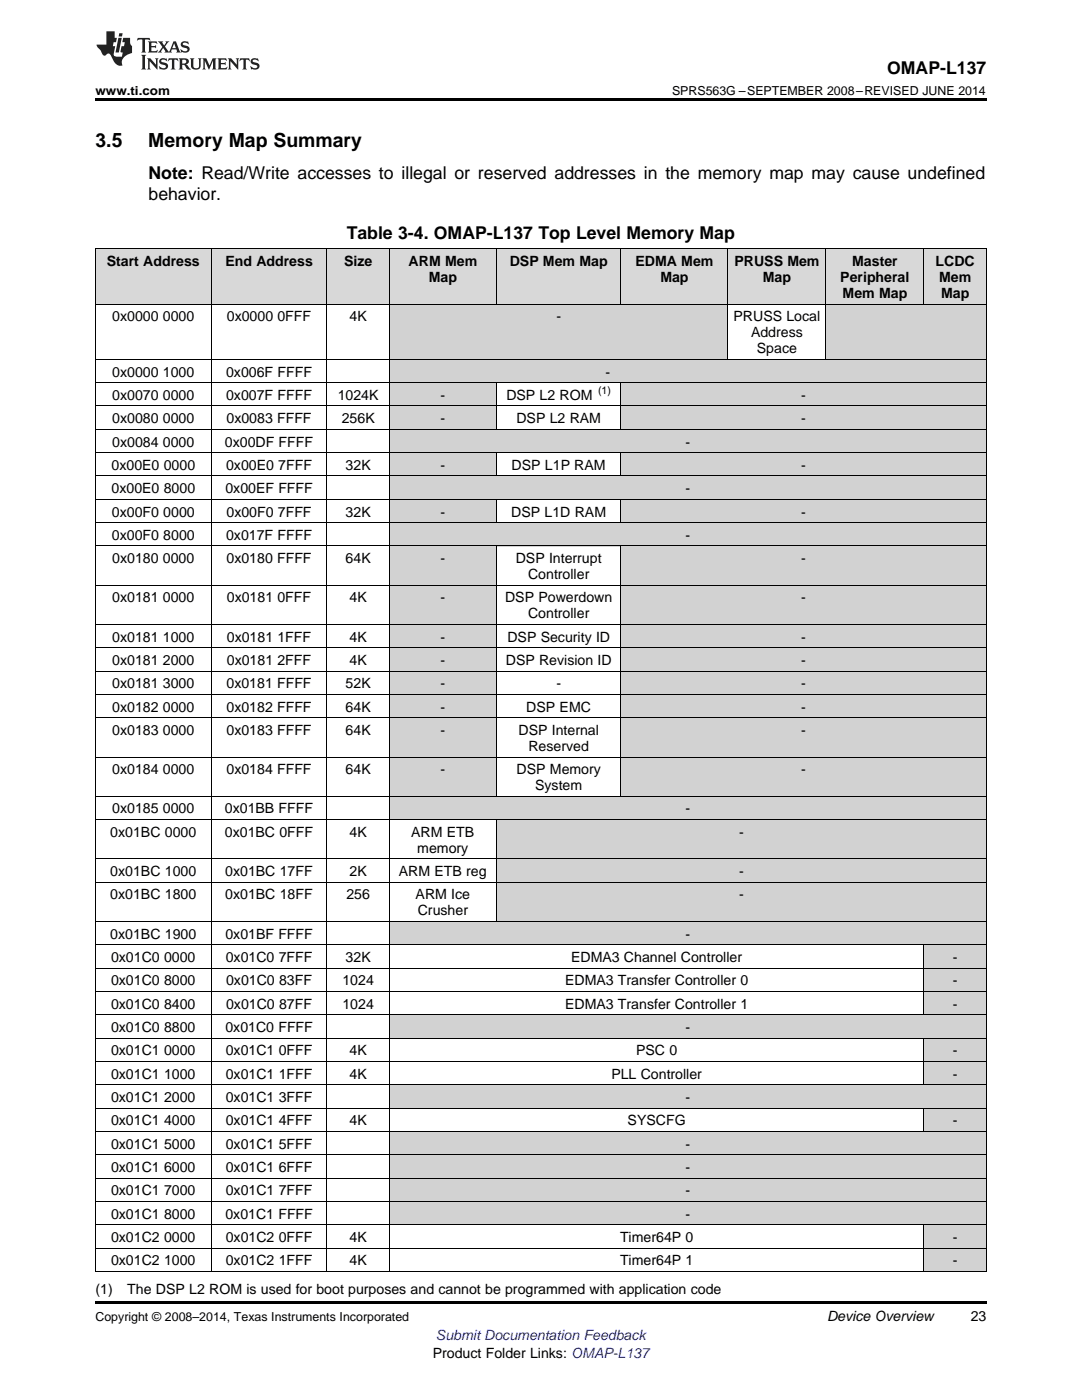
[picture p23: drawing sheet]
<svg xmlns="http://www.w3.org/2000/svg" width="216mm" height="279mm" viewBox="0 0 216 279" stroke-linecap="round" stroke-linejoin="round" font-family="sans-serif">
<defs><g id="words">
<g font-size="3.9">
<text x="19" y="29.3">3.5</text>
<text x="29.6" y="29.3">Memory Map Summary</text>
</g>
<g font-size="3.5">
<text x="177" y="14.8">OMAP-L137</text>
<text x="29.6" y="35.6">Note: Read/Write accesses to illegal or reserved addresses in the memory map may cause undefined</text>
<text x="29.6" y="39.9">behavior.</text>
<text x="69.2" y="47.6">Table 3-4. OMAP-L137 Top Level Memory Map</text>
</g>
<g font-size="2.8">
<text x="21.3" y="53.1">Start Address</text>
<text x="45" y="53.1">End Address</text>
<text x="68.7" y="53.1">Size</text>
<text x="81.5" y="53.1">ARM Mem</text>
<text x="101.7" y="53.1">DSP Mem Map</text>
<text x="126.8" y="53.1">EDMA Mem</text>
<text x="146.5" y="53.1">PRUSS Mem</text>
<text x="170" y="53.1">Master</text>
<text x="186.7" y="53.1">LCDC</text>
<text x="85.5" y="56.3">Map</text>
<text x="131.8" y="56.3">Map</text>
<text x="152.2" y="56.3">Map</text>
<text x="167.7" y="56.3">Peripheral</text>
<text x="168.1" y="59.5">Mem Map</text>
<text x="187.4" y="56.3">Mem</text>
<text x="187.8" y="59.5">Map</text>
<text x="22.4" y="64.1">0x0000</text>
<text x="32.5" y="64.1">0000</text>
<text x="45.3" y="64.1">0x0000</text>
<text x="55.4" y="64.1">0FFF</text>
<text x="69.7" y="64.1">4K</text>
<text x="111" y="64.1">-</text>
<text x="146.4" y="64.1">PRUSS Local</text>
<text x="149.9" y="67.3">Address</text>
<text x="151" y="70.5">Space</text>
<text x="22.4" y="75.1">0x0000</text>
<text x="32.5" y="75.1">1000</text>
<text x="45.1" y="75.1">0x006F FFFF</text>
<text x="120.8" y="75.1">-</text>
<text x="22.4" y="79.8">0x0070</text>
<text x="32.5" y="79.8">0000</text>
<text x="45.1" y="79.8">0x007F FFFF</text>
<text x="67.4" y="79.8">1024K</text>
<text x="87.9" y="79.8">-</text>
<text x="101" y="79.8">DSP L2 ROM</text>
<text x="159.9" y="79.8">-</text>
<text x="22.4" y="84.5">0x0080</text>
<text x="22.4" y="89.1">0x0084</text>
<text x="32.5" y="84.5">0000</text>
<text x="32.5" y="89.1">0000</text>
<text x="44.9" y="89.1">0x00DF FFFF</text>
<text x="45.2" y="84.5">0x0083 FFFF</text>
<text x="68.2" y="84.5">256K</text>
<text x="87.9" y="84.5">-</text>
<text x="103" y="84.5">DSP L2 RAM</text>
<text x="136.8" y="89.1">-</text>
<text x="159.9" y="84.5">-</text>
<text x="22.3" y="93.8">0x00E0</text>
<text x="32.7" y="93.8">0000</text>
<text x="45.1" y="93.8">0x00E0</text>
<text x="55.5" y="93.8">7FFF</text>
<text x="69" y="93.8">32K</text>
<text x="87.9" y="93.8">-</text>
<text x="102.1" y="93.8">DSP L1P RAM</text>
<text x="159.9" y="93.8">-</text>
<text x="22.3" y="98.4">0x00E0</text>
<text x="32.7" y="98.4">8000</text>
<text x="45" y="98.4">0x00EF FFFF</text>
<text x="136.8" y="98.4">-</text>
<text x="22.3" y="103.1">0x00F0</text>
<text x="22.3" y="107.7">0x00F0</text>
<text x="32.6" y="103.1">0000</text>
<text x="32.6" y="107.7">8000</text>
<text x="45.1" y="107.7">0x017F FFFF</text>
<text x="45.2" y="103.1">0x00F0</text>
<text x="55.4" y="103.1">7FFF</text>
<text x="69" y="103.1">32K</text>
<text x="87.9" y="103.1">-</text>
<text x="102" y="103.1">DSP L1D RAM</text>
<text x="136.8" y="107.7">-</text>
<text x="159.9" y="103.1">-</text>
<text x="22.4" y="112.4">0x0180</text>
<text x="32.5" y="112.4">0000</text>
<text x="45.2" y="112.4">0x0180 FFFF</text>
<text x="69" y="112.4">64K</text>
<text x="87.9" y="112.4">-</text>
<text x="102.9" y="112.4">DSP Interrupt</text>
<text x="159.9" y="112.4">-</text>
<text x="105.4" y="115.6">Controller</text>
<text x="22.4" y="120.2">0x0181</text>
<text x="32.5" y="120.2">0000</text>
<text x="45.3" y="120.2">0x0181</text>
<text x="55.4" y="120.2">0FFF</text>
<text x="69.7" y="120.2">4K</text>
<text x="87.9" y="120.2">-</text>
<text x="100.8" y="120.2">DSP Powerdown</text>
<text x="105.4" y="123.4">Controller</text>
<text x="159.9" y="120.2">-</text>
<text x="22.4" y="128.1">0x0181</text>
<text x="32.5" y="128.1">1000</text>
<text x="45.3" y="128.1">0x0181</text>
<text x="55.4" y="128.1">1FFF</text>
<text x="69.7" y="128.1">4K</text>
<text x="87.9" y="128.1">-</text>
<text x="101.2" y="128.1">DSP Security ID</text>
<text x="159.9" y="128.1">-</text>
<text x="22.4" y="132.7">0x0181</text>
<text x="22.4" y="137.4">0x0181</text>
<text x="32.5" y="132.7">2000</text>
<text x="32.5" y="137.4">3000</text>
<text x="45.2" y="137.4">0x0181 FFFF</text>
<text x="45.3" y="132.7">0x0181</text>
<text x="55.4" y="132.7">2FFF</text>
<text x="69" y="137.4">52K</text>
<text x="69.7" y="132.7">4K</text>
<text x="87.9" y="132.7">-</text>
<text x="87.9" y="137.4">-</text>
<text x="100.9" y="132.7">DSP Revision ID</text>
<text x="111" y="137.4">-</text>
<text x="159.9" y="132.7">-</text>
<text x="159.9" y="137.4">-</text>
<text x="22.4" y="142">0x0182</text>
<text x="32.5" y="142">0000</text>
<text x="45.2" y="142">0x0182 FFFF</text>
<text x="69" y="142">64K</text>
<text x="87.9" y="142">-</text>
<text x="105" y="142">DSP EMC</text>
<text x="159.9" y="142">-</text>
<text x="22.4" y="146.7">0x0183</text>
<text x="32.5" y="146.7">0000</text>
<text x="45.2" y="146.7">0x0183 FFFF</text>
<text x="69" y="146.7">64K</text>
<text x="87.9" y="146.7">-</text>
<text x="103.5" y="146.7">DSP Internal</text>
<text x="105.4" y="149.9">Reserved</text>
<text x="159.9" y="146.7">-</text>
<text x="22.4" y="154.5">0x0184</text>
<text x="32.5" y="154.5">0000</text>
<text x="45.2" y="154.5">0x0184 FFFF</text>
<text x="69" y="154.5">64K</text>
<text x="87.9" y="154.5">-</text>
<text x="103.1" y="154.5">DSP Memory</text>
<text x="159.9" y="154.5">-</text>
<text x="106.8" y="157.7">System</text>
<text x="22" y="167">0x01BC 0000</text>
<text x="22.4" y="162.3">0x0185</text>
<text x="32.5" y="162.3">0000</text>
<text x="44.9" y="162.3">0x01BB FFFF</text>
<text x="44.9" y="167">0x01BC 0FFF</text>
<text x="69.7" y="167">4K</text>
<text x="82.1" y="167">ARM ETB</text>
<text x="136.8" y="162.3">-</text>
<text x="147.5" y="167">-</text>
<text x="83.3" y="170.2">memory</text>
<text x="22" y="174.8">0x01BC 1000</text>
<text x="22" y="179.5">0x01BC 1800</text>
<text x="44.9" y="174.8">0x01BC 17FF</text>
<text x="44.9" y="179.5">0x01BC 18FF</text>
<text x="69.1" y="179.5">256</text>
<text x="69.7" y="174.8">2K</text>
<text x="79.6" y="174.8">ARM ETB reg</text>
<text x="82.9" y="179.5">ARM Ice</text>
<text x="147.5" y="174.8">-</text>
<text x="147.5" y="179.5">-</text>
<text x="83.4" y="182.7">Crusher</text>
<text x="22" y="187.3">0x01BC 1900</text>
<text x="22.2" y="192">0x01C0</text>
<text x="32.7" y="192">0000</text>
<text x="45" y="187.3">0x01BF FFFF</text>
<text x="45" y="192">0x01C0</text>
<text x="55.6" y="192">7FFF</text>
<text x="69" y="192">32K</text>
<text x="113.9" y="192">EDMA3 Channel Controller</text>
<text x="136.8" y="187.3">-</text>
<text x="190.1" y="192">-</text>
<text x="22.2" y="196.6">0x01C0</text>
<text x="32.7" y="196.6">8000</text>
<text x="45.1" y="196.6">0x01C0</text>
<text x="55.7" y="196.6">83FF</text>
<text x="68.3" y="196.6">1024</text>
<text x="112.7" y="196.6">EDMA3 Transfer Controller 0</text>
<text x="190.1" y="196.6">-</text>
<text x="22.2" y="201.3">0x01C0</text>
<text x="32.7" y="201.3">8400</text>
<text x="45.1" y="201.3">0x01C0</text>
<text x="55.7" y="201.3">87FF</text>
<text x="68.3" y="201.3">1024</text>
<text x="112.7" y="201.3">EDMA3 Transfer Controller 1</text>
<text x="190.1" y="201.3">-</text>
<text x="22.2" y="206">0x01C0</text>
<text x="32.7" y="206">8800</text>
<text x="45" y="206">0x01C0 FFFF</text>
<text x="136.8" y="206">-</text>
<text x="22.2" y="210.6">0x01C1</text>
<text x="22.2" y="215.3">0x01C1</text>
<text x="32.7" y="210.6">0000</text>
<text x="32.7" y="215.3">1000</text>
<text x="45" y="210.6">0x01C1</text>
<text x="45" y="215.3">0x01C1</text>
<text x="55.6" y="210.6">0FFF</text>
<text x="55.6" y="215.3">1FFF</text>
<text x="69.7" y="210.6">4K</text>
<text x="69.7" y="215.3">4K</text>
<text x="122" y="215.3">PLL Controller</text>
<text x="126.9" y="210.6">PSC 0</text>
<text x="190.1" y="210.6">-</text>
<text x="190.1" y="215.3">-</text>
<text x="22.2" y="219.9">0x01C1</text>
<text x="32.7" y="219.9">2000</text>
<text x="45" y="219.9">0x01C1</text>
<text x="55.6" y="219.9">3FFF</text>
<text x="136.8" y="219.9">-</text>
<text x="22.2" y="224.6">0x01C1</text>
<text x="32.7" y="224.6">4000</text>
<text x="45" y="224.6">0x01C1</text>
<text x="55.6" y="224.6">4FFF</text>
<text x="69.7" y="224.6">4K</text>
<text x="125.2" y="224.6">SYSCFG</text>
<text x="190.1" y="224.6">-</text>
<text x="22.2" y="229.2">0x01C1</text>
<text x="22.2" y="233.9">0x01C1</text>
<text x="32.7" y="229.2">5000</text>
<text x="32.7" y="233.9">6000</text>
<text x="45" y="229.2">0x01C1</text>
<text x="45" y="233.9">0x01C1</text>
<text x="55.6" y="229.2">5FFF</text>
<text x="55.6" y="233.9">6FFF</text>
<text x="136.8" y="229.2">-</text>
<text x="136.8" y="233.9">-</text>
<text x="22.2" y="238.5">0x01C1</text>
<text x="32.7" y="238.5">7000</text>
<text x="45" y="238.5">0x01C1</text>
<text x="55.6" y="238.5">7FFF</text>
<text x="136.8" y="238.5">-</text>
<text x="22.2" y="243.2">0x01C1</text>
<text x="32.7" y="243.2">8000</text>
<text x="45" y="243.2">0x01C1 FFFF</text>
<text x="136.8" y="243.2">-</text>
<text x="22.2" y="247.9">0x01C2</text>
<text x="32.7" y="247.9">0000</text>
<text x="45" y="247.9">0x01C2</text>
<text x="55.6" y="247.9">0FFF</text>
<text x="69.7" y="247.9">4K</text>
<text x="123.7" y="247.9">Timer64P 0</text>
<text x="190.1" y="247.9">-</text>
<text x="22.2" y="252.5">0x01C2</text>
<text x="32.7" y="252.5">1000</text>
<text x="45" y="252.5">0x01C2</text>
<text x="55.6" y="252.5">1FFF</text>
<text x="69.7" y="252.5">4K</text>
<text x="123.7" y="252.5">Timer64P 1</text>
<text x="190.1" y="252.5">-</text>
<text x="19" y="258.2">(1)</text>
<text x="25.4" y="258.2">The DSP L2 ROM is used for boot purposes and cannot be programmed with application code</text>
<text x="165" y="263.6">Device Overview</text>
<text x="193.7" y="263.6">23</text>
<text x="86.4" y="270.9">Product Folder Links: OMAP-L137</text>
</g>
<text font-size="2.8" fill="#00f" x="87" y="267.4">Submit Documentation Feedback</text>
<g font-size="2.5">
<text x="19" y="19">www.ti.com</text>
<text x="134.1" y="19">SPRS563G –SEPTEMBER 2008–REVISED JUNE 2014</text>
<text x="19" y="263.6">Copyright © 2008–2014, Texas Instruments Incorporated</text>
</g>
<text font-size="2.1" x="119.3" y="78.7">(1)</text>
</g></defs>
<g fill="#d2d2d2">
<path d="M184.4 249.1h12.4v4.7h-12.4z"/>
<path d="M184.4 244.5h12.4v4.6h-12.4z"/>
<path d="M77.7 239.8h21.4v4.7h-21.4z"/>
<path d="M99.1 239.8h24.8v4.7h-24.8z"/>
<path d="M123.9 239.8h21.4v4.7h-21.4z"/>
<path d="M145.3 239.8h19.5v4.7h-19.5z"/>
<path d="M164.8 239.8h19.6v4.7h-19.6z"/>
<path d="M184.4 239.8h12.4v4.7h-12.4z"/>
<path d="M77.7 235.2h21.4v4.6h-21.4z"/>
<path d="M99.1 235.2h24.8v4.6h-24.8z"/>
<path d="M123.9 235.2h21.4v4.6h-21.4z"/>
<path d="M145.3 235.2h19.5v4.6h-19.5z"/>
<path d="M164.8 235.2h19.6v4.6h-19.6z"/>
<path d="M184.4 235.2h12.4v4.6h-12.4z"/>
<path d="M77.7 230.5h21.4v4.7h-21.4z"/>
<path d="M99.1 230.5h24.8v4.7h-24.8z"/>
<path d="M123.9 230.5h21.4v4.7h-21.4z"/>
<path d="M145.3 230.5h19.5v4.7h-19.5z"/>
<path d="M164.8 230.5h19.6v4.7h-19.6z"/>
<path d="M184.4 230.5h12.4v4.7h-12.4z"/>
<path d="M77.7 225.8h21.4v4.7h-21.4z"/>
<path d="M99.1 225.8h24.8v4.7h-24.8z"/>
<path d="M123.9 225.8h21.4v4.7h-21.4z"/>
<path d="M145.3 225.8h19.5v4.7h-19.5z"/>
<path d="M164.8 225.8h19.6v4.7h-19.6z"/>
<path d="M184.4 225.8h12.4v4.7h-12.4z"/>
<path d="M184.4 221.2h12.4v4.6h-12.4z"/>
<path d="M77.7 216.5h21.4v4.7h-21.4z"/>
<path d="M99.1 216.5h24.8v4.7h-24.8z"/>
<path d="M123.9 216.5h21.4v4.7h-21.4z"/>
<path d="M145.3 216.5h19.5v4.7h-19.5z"/>
<path d="M164.8 216.5h19.6v4.7h-19.6z"/>
<path d="M184.4 216.5h12.4v4.7h-12.4z"/>
<path d="M184.4 211.9h12.4v4.6h-12.4z"/>
<path d="M184.4 207.2h12.4v4.7h-12.4z"/>
<path d="M77.7 202.6h21.4v4.6h-21.4z"/>
<path d="M99.1 202.6h24.8v4.6h-24.8z"/>
<path d="M123.9 202.6h21.4v4.6h-21.4z"/>
<path d="M145.3 202.6h19.5v4.6h-19.5z"/>
<path d="M164.8 202.6h19.6v4.6h-19.6z"/>
<path d="M184.4 202.6h12.4v4.6h-12.4z"/>
<path d="M184.4 197.9h12.4v4.7h-12.4z"/>
<path d="M184.4 193.3h12.4v4.6h-12.4z"/>
<path d="M184.4 188.6h12.4v4.7h-12.4z"/>
<path d="M77.7 183.9h21.4v4.7h-21.4z"/>
<path d="M99.1 183.9h24.8v4.7h-24.8z"/>
<path d="M123.9 183.9h21.4v4.7h-21.4z"/>
<path d="M145.3 183.9h19.5v4.7h-19.5z"/>
<path d="M164.8 183.9h19.6v4.7h-19.6z"/>
<path d="M184.4 183.9h12.4v4.7h-12.4z"/>
<path d="M99.1 176.1h24.8v7.8h-24.8z"/>
<path d="M123.9 176.1h21.4v7.8h-21.4z"/>
<path d="M145.3 176.1h19.5v7.8h-19.5z"/>
<path d="M164.8 176.1h19.6v7.8h-19.6z"/>
<path d="M184.4 176.1h12.4v7.8h-12.4z"/>
<path d="M99.1 171.4h24.8v4.7h-24.8z"/>
<path d="M123.9 171.4h21.4v4.7h-21.4z"/>
<path d="M145.3 171.4h19.5v4.7h-19.5z"/>
<path d="M164.8 171.4h19.6v4.7h-19.6z"/>
<path d="M184.4 171.4h12.4v4.7h-12.4z"/>
<path d="M99.1 163.6h24.8v7.8h-24.8z"/>
<path d="M123.9 163.6h21.4v7.8h-21.4z"/>
<path d="M145.3 163.6h19.5v7.8h-19.5z"/>
<path d="M164.8 163.6h19.6v7.8h-19.6z"/>
<path d="M184.4 163.6h12.4v7.8h-12.4z"/>
<path d="M77.7 159h21.4v4.6h-21.4z"/>
<path d="M99.1 159h24.8v4.6h-24.8z"/>
<path d="M123.9 159h21.4v4.6h-21.4z"/>
<path d="M145.3 159h19.5v4.6h-19.5z"/>
<path d="M164.8 159h19.6v4.6h-19.6z"/>
<path d="M184.4 159h12.4v4.6h-12.4z"/>
<path d="M77.7 151.1h21.4v7.9h-21.4z"/>
<path d="M123.9 151.1h21.4v7.9h-21.4z"/>
<path d="M145.3 151.1h19.5v7.9h-19.5z"/>
<path d="M164.8 151.1h19.6v7.9h-19.6z"/>
<path d="M184.4 151.1h12.4v7.9h-12.4z"/>
<path d="M77.7 143.3h21.4v7.8h-21.4z"/>
<path d="M123.9 143.3h21.4v7.8h-21.4z"/>
<path d="M145.3 143.3h19.5v7.8h-19.5z"/>
<path d="M164.8 143.3h19.6v7.8h-19.6z"/>
<path d="M184.4 143.3h12.4v7.8h-12.4z"/>
<path d="M77.7 138.6h21.4v4.7h-21.4z"/>
<path d="M123.9 138.6h21.4v4.7h-21.4z"/>
<path d="M145.3 138.6h19.5v4.7h-19.5z"/>
<path d="M164.8 138.6h19.6v4.7h-19.6z"/>
<path d="M184.4 138.6h12.4v4.7h-12.4z"/>
<path d="M77.7 134h21.4v4.6h-21.4z"/>
<path d="M123.9 134h21.4v4.6h-21.4z"/>
<path d="M145.3 134h19.5v4.6h-19.5z"/>
<path d="M164.8 134h19.6v4.6h-19.6z"/>
<path d="M184.4 134h12.4v4.6h-12.4z"/>
<path d="M77.7 129.3h21.4v4.7h-21.4z"/>
<path d="M123.9 129.3h21.4v4.7h-21.4z"/>
<path d="M145.3 129.3h19.5v4.7h-19.5z"/>
<path d="M164.8 129.3h19.6v4.7h-19.6z"/>
<path d="M184.4 129.3h12.4v4.7h-12.4z"/>
<path d="M77.7 124.7h21.4v4.6h-21.4z"/>
<path d="M123.9 124.7h21.4v4.6h-21.4z"/>
<path d="M145.3 124.7h19.5v4.6h-19.5z"/>
<path d="M164.8 124.7h19.6v4.6h-19.6z"/>
<path d="M184.4 124.7h12.4v4.6h-12.4z"/>
<path d="M77.7 116.8h21.4v7.9h-21.4z"/>
<path d="M123.9 116.8h21.4v7.9h-21.4z"/>
<path d="M145.3 116.8h19.5v7.9h-19.5z"/>
<path d="M164.8 116.8h19.6v7.9h-19.6z"/>
<path d="M184.4 116.8h12.4v7.9h-12.4z"/>
<path d="M77.7 109h21.4v7.8h-21.4z"/>
<path d="M123.9 109h21.4v7.8h-21.4z"/>
<path d="M145.3 109h19.5v7.8h-19.5z"/>
<path d="M164.8 109h19.6v7.8h-19.6z"/>
<path d="M184.4 109h12.4v7.8h-12.4z"/>
<path d="M77.7 104.4h21.4v4.6h-21.4z"/>
<path d="M99.1 104.4h24.8v4.6h-24.8z"/>
<path d="M123.9 104.4h21.4v4.6h-21.4z"/>
<path d="M145.3 104.4h19.5v4.6h-19.5z"/>
<path d="M164.8 104.4h19.6v4.6h-19.6z"/>
<path d="M184.4 104.4h12.4v4.6h-12.4z"/>
<path d="M77.7 99.7h21.4v4.7h-21.4z"/>
<path d="M123.9 99.7h21.4v4.7h-21.4z"/>
<path d="M145.3 99.7h19.5v4.7h-19.5z"/>
<path d="M164.8 99.7h19.6v4.7h-19.6z"/>
<path d="M184.4 99.7h12.4v4.7h-12.4z"/>
<path d="M77.7 95h21.4v4.7h-21.4z"/>
<path d="M99.1 95h24.8v4.7h-24.8z"/>
<path d="M123.9 95h21.4v4.7h-21.4z"/>
<path d="M145.3 95h19.5v4.7h-19.5z"/>
<path d="M164.8 95h19.6v4.7h-19.6z"/>
<path d="M184.4 95h12.4v4.7h-12.4z"/>
<path d="M77.7 90.4h21.4v4.6h-21.4z"/>
<path d="M123.9 90.4h21.4v4.6h-21.4z"/>
<path d="M145.3 90.4h19.5v4.6h-19.5z"/>
<path d="M164.8 90.4h19.6v4.6h-19.6z"/>
<path d="M184.4 90.4h12.4v4.6h-12.4z"/>
<path d="M77.7 85.7h21.4v4.7h-21.4z"/>
<path d="M99.1 85.7h24.8v4.7h-24.8z"/>
<path d="M123.9 85.7h21.4v4.7h-21.4z"/>
<path d="M145.3 85.7h19.5v4.7h-19.5z"/>
<path d="M164.8 85.7h19.6v4.7h-19.6z"/>
<path d="M184.4 85.7h12.4v4.7h-12.4z"/>
<path d="M77.7 81.1h21.4v4.6h-21.4z"/>
<path d="M123.9 81.1h21.4v4.6h-21.4z"/>
<path d="M145.3 81.1h19.5v4.6h-19.5z"/>
<path d="M164.8 81.1h19.6v4.6h-19.6z"/>
<path d="M184.4 81.1h12.4v4.6h-12.4z"/>
<path d="M77.7 76.4h21.4v4.7h-21.4z"/>
<path d="M123.9 76.4h21.4v4.7h-21.4z"/>
<path d="M145.3 76.4h19.5v4.7h-19.5z"/>
<path d="M164.8 76.4h19.6v4.7h-19.6z"/>
<path d="M184.4 76.4h12.4v4.7h-12.4z"/>
<path d="M77.7 71.8h21.4v4.6h-21.4z"/>
<path d="M99.1 71.8h24.8v4.6h-24.8z"/>
<path d="M123.9 71.8h21.4v4.6h-21.4z"/>
<path d="M145.3 71.8h19.5v4.6h-19.5z"/>
<path d="M164.8 71.8h19.6v4.6h-19.6z"/>
<path d="M184.4 71.8h12.4v4.6h-12.4z"/>
<path d="M77.7 60.7h21.4v11.1h-21.4z"/>
<path d="M99.1 60.7h24.8v11.1h-24.8z"/>
<path d="M123.9 60.7h21.4v11.1h-21.4z"/>
<path d="M164.8 60.7h19.6v11.1h-19.6z"/>
<path d="M184.4 60.7h12.4v11.1h-12.4z"/>
</g>
<g fill="#d8d8d8">
<path d="M19 49.7h23.2v11h-23.2z"/>
<path d="M42.2 49.7h23.1v11h-23.1z"/>
<path d="M65.3 49.7h12.4v11h-12.4z"/>
<path d="M77.7 49.7h21.4v11h-21.4z"/>
<path d="M99.1 49.7h24.8v11h-24.8z"/>
<path d="M123.9 49.7h21.4v11h-21.4z"/>
<path d="M145.3 49.7h19.5v11h-19.5z"/>
<path d="M164.8 49.7h19.6v11h-19.6z"/>
<path d="M184.4 49.7h12.4v11h-12.4z"/>
</g>
<path d="M19 19.5h177.8v.5h-177.8zM19 259.7h177.8v.5h-177.8z" fill="#000"/>
<g fill="none" stroke="#000" stroke-width=".2">
<path d="M19 49.7h177.8v204.1M19.1 49.7v204.1M42.1 49.7v204.1M65.2 49.7v204.1M77.7 49.7v204.1M99 49.7v11M123.9 49.7v11M145.2 49.7v22.1M164.8 49.7v22.1M184.3 49.7v11M19 76.4h177.8M19 71.7h177.8"/>
<path d="M19 60.7h177.8M99 76.4v9.3M123.9 76.4v9.3M19 99.6h177.8M19 95h177.8M19 90.3h177.8M19 85.7h177.8M19 81h177.8M99 90.3v4.7M99 99.7v4.7M123.9 90.3v4.7M123.9 99.7v4.7"/>
<path d="M19 116.8h177.8M19 109h177.8M19 104.3h177.8M99 109v50M123.9 109v50M19 138.6h177.8M19 133.9h177.8M19 129.3h177.8M19 124.6h177.8M19 158.9h177.8M19 151.1h177.8M19 143.2h177.8"/>
<path d="M19 176.1h177.8M19 171.4h177.8M19 163.6h177.8M99 163.6v20.3M19 197.9h177.8M19 193.2h177.8M19 188.5h177.8M19 183.9h177.8M184.3 188.6v14M19 216.5h177.8M19 211.8h177.8M19 207.2h177.8"/>
<path d="M19 202.5h177.8M184.3 207.2v9.3M19 239.8h177.8M19 235.1h177.8M19 230.5h177.8M19 225.8h177.8M19 221.1h177.8M184.3 221.2v4.6M19 253.7h177.8M19 249.1h177.8M19 244.4h177.8M184.3 244.4v9.4"/>
</g>
<g fill="#231f20">
<path d="M27.5 7.6l-.1 .5 .4-.2h.6v.1v2.1l-.2 .4h1l-.3-.4v-2.1l.1-.1h.5l.5 .2-.2-.5zM29.5 8.3l.2 .3v1.5l-.2 .4h1.8l.2-.6a1.04 1.04 0 0 1-1.3 .2v-.7h.6l.3 .2v-.6l-.3 .2h-.6v-.6l.8-.1 .4 .3-.2-.5zM31.5 8.3l.9 1.1-.9 1.1h.8l-.2-.2 .5-.7 .4 .7-.2 .2h1.5l-.1-.2 .1-.4h.9l.1 .4-.2 .2h1l-.3-.3-.7-1.9h-.5l-.9 2-.8-1 .9-1h-.8l.1 .3-.3 .5-.4-.6 .2-.2zM34.7 8.6l.4 1h-.7zM36.3 8.4a.63 .63 0 0 0-.2 .7 .63 .63 0 0 0 .6 .4l.6 .2 .1 .2a.75 .75 0 0 1-.7 .4 .75 .75 0 0 1-.6-.5l.1 .7 .1-.1a1.11 1.11 0 0 0 1.5-.6 1.13 1.13 0 0 0-1.2-.8l-.1-.4a1.04 1.04 0 0 1 1.2 .2l-.2-.5-.1 .1-.5-.2zM28.2 10.9l.2 .4v2.2l-.2 .4h1l-.3-.4v-2.2l.3-.4zM29.3 11.6l.3 .4v1.5l-.3 .4h.8l-.2-.4v-1.3l1.5 1.7v-1.9l.2-.4h-.7l.2 .4v.9l-1.1-1.3zM32 11.8a.62 .62 0 0 0-.2 .7 .62 .62 0 0 0 .6 .4l.6 .1 .1 .3a.76 .76 0 0 1-.7 .3 .76 .76 0 0 1-.6-.4l.1 .7 .1-.1a1.11 1.11 0 0 0 1.5-.6 1.13 1.13 0 0 0-1.2-.8l-.1-.4a1.04 1.04 0 0 1 1.2 .2l-.2-.6-.1 .1-.5-.1zM33.7 11.6l-.2 .6a.61 .61 0 0 1 .8-.3v1.6l-.2 .4h.9l-.2-.4v-1.6a.63 .63 0 0 1 .8 .3l-.2-.6zM35.6 11.6l.3 .4v1.5l-.3 .4h1l-.2-.2v-.8l.5 .2a.76 .76 0 0 0 1.2 .7l-1-1a.58 .58 0 0 0 .6-.5 .58 .58 0 0 0-.5-.6zM36.4 11.9h.1a.45 .45 0 0 1 .5 .1 .45 .45 0 0 1 .1 .5l-.7 .2zM37.9 11.6l.2 .2a2.17 2.17 0 0 0 .3 1.9 .99 .99 0 0 0 1.6-.6v-1.1l.2-.4h-.7l.2 .2a1.92 1.92 0 0 1-.2 1.8 .6 .6 0 0 1-.9-.5v-1.1l.2-.4zM40.4 11.6l.2 .4v1.5l-.2 .4h.7l-.2-.4v-1.4l.8 1.8 .8-1.8v1.4l-.2 .4h.9l-.2-.4v-1.5l.2-.4h-.8l-.6 1.5-.6-1.5zM43.4 11.6l.2 .4v1.5l-.2 .4h1.8l.2-.6a1.04 1.04 0 0 1-1.3 .1v-.6h.5l.4 .2v-.6l-.4 .2h-.5v-.7h.8l.3 .3-.1-.6zM45.5 11.6l.2 .4v1.5l-.2 .4h.7l-.2-.4v-1.3l1.5 1.7v-1.9l.2-.4h-.7l.2 .4v.9l-1.1-1.3zM47.9 11.6l-.1 .6a.61 .61 0 0 1 .8-.3v1.6l-.3 .4h1l-.3-.4 .1-1.6a.63 .63 0 0 1 .7 .3l-.1-.6zM50.2 11.8a.62 .62 0 0 0-.2 .7 .62 .62 0 0 0 .6 .4l.6 .1 .2 .3a.76 .76 0 0 1-.8 .3 .76 .76 0 0 1-.6-.4l.1 .7 .2-.1a1.11 1.11 0 0 0 1.5-.6 1.13 1.13 0 0 0-1.3-.8l-.1-.4a1.04 1.04 0 0 1 1.2 .2l-.1-.6-.2 .1-.5-.1z"/>
<path d="M21.2 6.3v2.6h-1.9l.1 .4 .7 .9a.91 .91 0 0 0 1 .8 .56 .56 0 0 1 .5-.3 .56 .56 0 0 1 .5 .3l.4 .8a1.53 1.53 0 0 0 1.9 1.2 1.54 1.54 0 0 1 1-2.1l.9-.3v-1.4a1.52 1.52 0 0 1-.3-1.6h-1.4l-.2 .8h.5l-.2 .8h-.4l-.2 1v.2l.4 .1-.2 .8a1.93 1.93 0 0 1-1.6-.3l.3-1.8h-.5l.2-.8h.4l.2-.8h-.4v-1.3zM23.6 7.6l-.6 2.9h.7l.6-2.9zM23.8 6.6l-.1 .7h.6l.2-.7z"/>
</g>
<use href="#words"/>
</svg>
